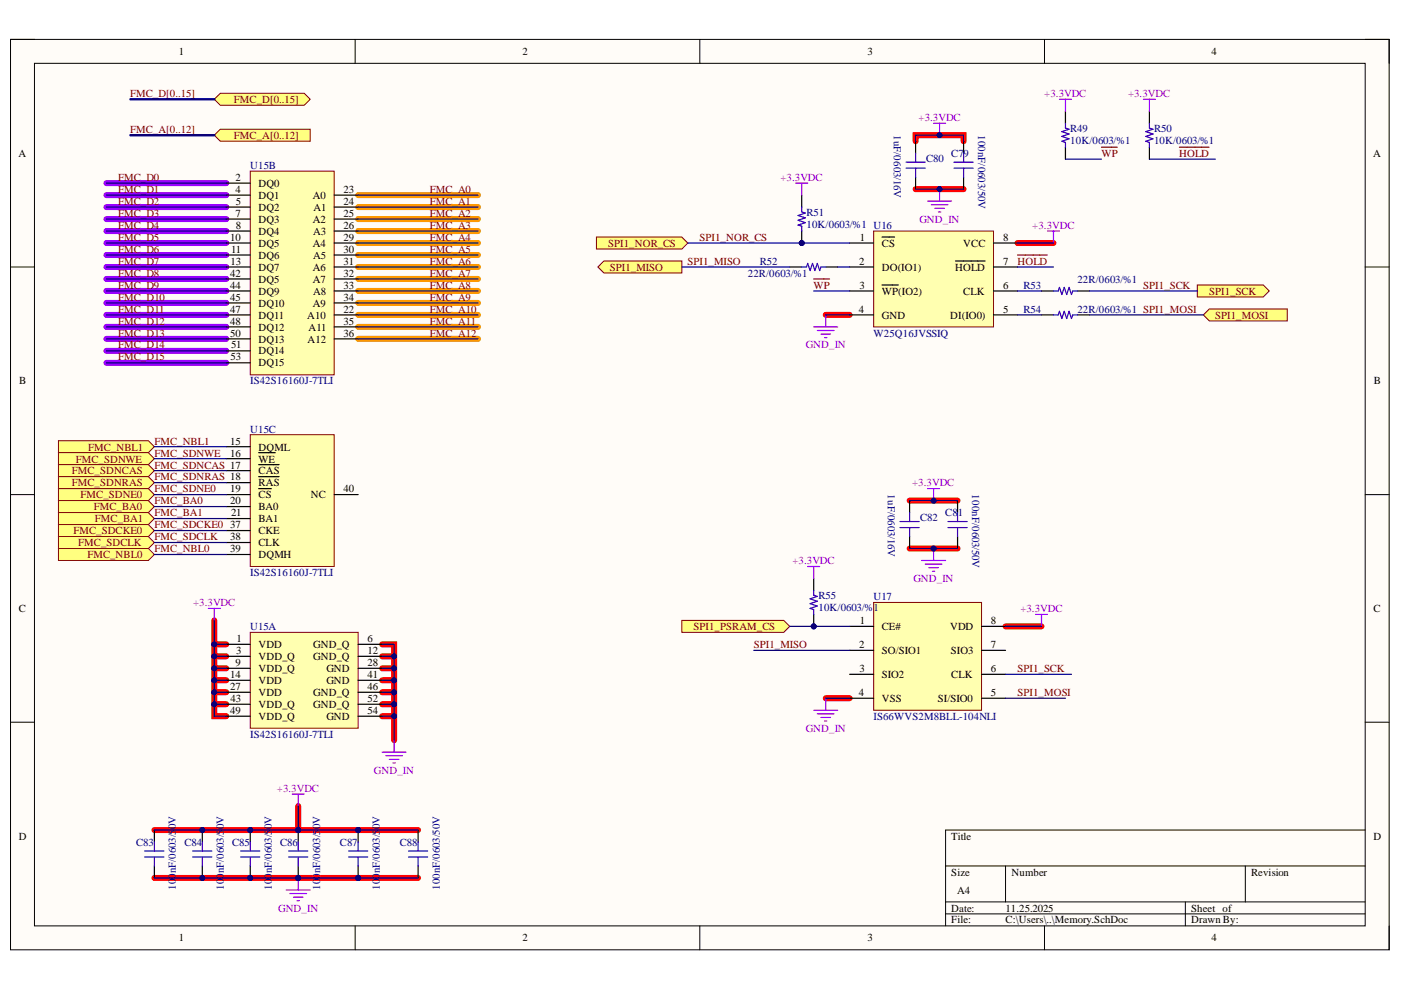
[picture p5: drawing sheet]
<svg xmlns="http://www.w3.org/2000/svg" width="297mm" height="210mm" viewBox="0 0 297 210" stroke-linecap="round" stroke-linejoin="round" font-family="sans-serif">
<defs><g id="words">
<g font-size="2.3">
<text x="37.9" y="11.7">1</text>
<text x="110.7" y="11.7">2</text>
<text x="183.9" y="11.7">3</text>
<text x="256.9" y="11.7">4</text>
<text x="3.9" y="33.3">A</text>
<text x="291.1" y="33.3">A</text>
<text x="49.9" y="38.4">2</text>
<text x="49.9" y="40.9">4</text>
<text x="54.8" y="39.6">DQ0</text>
<text x="72.8" y="40.9">23</text>
<text x="49.9" y="46">7</text>
<text x="50" y="43.5">5</text>
<text x="54.8" y="44.7">DQ2</text>
<text x="54.8" y="42.2">DQ1</text>
<text x="54.8" y="47.3">DQ3</text>
<text x="66.3" y="42.2">A0</text>
<text x="66.3" y="47.3">A2</text>
<text x="66.5" y="44.7">A1</text>
<text x="72.8" y="43.5">24</text>
<text x="72.8" y="46">25</text>
<text x="48.8" y="51.1">10</text>
<text x="49" y="53.6">11</text>
<text x="50" y="48.5">8</text>
<text x="54.8" y="49.8">DQ4</text>
<text x="54.8" y="52.3">DQ5</text>
<text x="66.3" y="52.3">A4</text>
<text x="66.4" y="49.8">A3</text>
<text x="72.8" y="48.5">26</text>
<text x="72.8" y="51.1">29</text>
<text x="72.8" y="53.6">30</text>
<text x="182.3" y="51.1">1</text>
<text x="187" y="52.3">CS</text>
<text x="204.2" y="52.3">VCC</text>
<text x="212.7" y="51.1">8</text>
<text x="48.8" y="58.7">42</text>
<text x="48.9" y="56.1">13</text>
<text x="54.8" y="54.9">DQ6</text>
<text x="54.8" y="57.4">DQ7</text>
<text x="54.8" y="59.9">DQ5</text>
<text x="66.3" y="57.4">A6</text>
<text x="66.3" y="59.9">A7</text>
<text x="66.4" y="54.9">A5</text>
<text x="72.8" y="56.1">31</text>
<text x="72.8" y="58.7">32</text>
<text x="182.2" y="56.1">2</text>
<text x="187" y="57.4">DO(IO1)</text>
<text x="202.5" y="57.4">HOLD</text>
<text x="212.7" y="56.1">7</text>
<text x="48.8" y="61.2">44</text>
<text x="48.8" y="63.7">45</text>
<text x="54.8" y="62.5">DQ9</text>
<text x="54.8" y="65">DQ10</text>
<text x="66.3" y="65">A9</text>
<text x="66.4" y="62.5">A8</text>
<text x="72.8" y="61.2">33</text>
<text x="72.8" y="63.7">34</text>
<text x="182.2" y="61.2">3</text>
<text x="187" y="62.5">WP(IO2)</text>
<text x="204.2" y="62.5">CLK</text>
<text x="212.7" y="61.2">6</text>
<text x="48.8" y="66.3">47</text>
<text x="48.8" y="71.4">50</text>
<text x="48.8" y="68.8">48</text>
<text x="54.8" y="67.5">DQ11</text>
<text x="54.8" y="70.1">DQ12</text>
<text x="65.1" y="67.5">A10</text>
<text x="65.4" y="70.1">A11</text>
<text x="72.8" y="66.3">22</text>
<text x="72.8" y="68.8">35</text>
<text x="72.8" y="71.4">36</text>
<text x="182.1" y="66.3">4</text>
<text x="187" y="67.5">GND</text>
<text x="201.4" y="67.5">DI(IO0)</text>
<text x="212.7" y="66.3">5</text>
<text x="48.9" y="76.4">53</text>
<text x="49" y="73.9">51</text>
<text x="54.8" y="72.6">DQ13</text>
<text x="54.8" y="77.7">DQ15</text>
<text x="54.8" y="75.2">DQ14</text>
<text x="65.2" y="72.6">A12</text>
<text x="4.1" y="81.5">B</text>
<text x="291.3" y="81.5">B</text>
<text x="48.8" y="94.3">15</text>
<text x="54.8" y="95.5">DQML</text>
<text x="48.8" y="96.8">16</text>
<text x="54.8" y="98.1">WE</text>
<text x="54.8" y="100.6">CAS</text>
<text x="48.8" y="104.4">19</text>
<text x="48.8" y="106.9">20</text>
<text x="54.8" y="103.1">RAS</text>
<text x="54.8" y="105.7">CS</text>
<text x="65.9" y="105.7">NC</text>
<text x="72.8" y="104.4">40</text>
<text x="48.8" y="112">37</text>
<text x="49" y="109.5">21</text>
<text x="54.8" y="113.3">CKE</text>
<text x="54.8" y="108.2">BA0</text>
<text x="54.8" y="110.8">BA1</text>
<text x="48.8" y="114.6">38</text>
<text x="48.8" y="117.1">39</text>
<text x="54.8" y="115.8">CLK</text>
<text x="54.8" y="118.4">DQMH</text>
<text x="4" y="129.8">C</text>
<text x="291.2" y="129.8">C</text>
<text x="50.2" y="136.1">1</text>
<text x="54.8" y="137.4">VDD</text>
<text x="66.4" y="137.4">GND_Q</text>
<text x="77.9" y="136.1">6</text>
<text x="182.2" y="137.4">2</text>
<text x="182.3" y="132.3">1</text>
<text x="187" y="133.6">CE#</text>
<text x="201.4" y="133.6">VDD</text>
<text x="210.1" y="137.4">7</text>
<text x="210.1" y="132.3">8</text>
<text x="48.8" y="143.7">14</text>
<text x="49.9" y="141.2">9</text>
<text x="50.1" y="138.7">3</text>
<text x="54.8" y="139.9">VDD_Q</text>
<text x="54.8" y="142.5">VDD_Q</text>
<text x="66.4" y="139.9">GND_Q</text>
<text x="69.2" y="142.5">GND</text>
<text x="77.9" y="138.7">12</text>
<text x="77.9" y="141.2">28</text>
<text x="77.9" y="143.7">41</text>
<text x="182.2" y="142.5">3</text>
<text x="187" y="138.7">SO/SIO1</text>
<text x="187" y="143.7">SIO2</text>
<text x="201.6" y="138.7">SIO3</text>
<text x="201.7" y="143.7">CLK</text>
<text x="210.1" y="142.5">6</text>
<text x="48.8" y="146.3">27</text>
<text x="48.9" y="148.9">43</text>
<text x="54.8" y="147.5">VDD</text>
<text x="54.8" y="145">VDD</text>
<text x="66.4" y="147.5">GND_Q</text>
<text x="69.2" y="145">GND</text>
<text x="77.9" y="146.3">46</text>
<text x="77.9" y="148.9">52</text>
<text x="182.1" y="147.5">4</text>
<text x="187" y="148.9">VSS</text>
<text x="198.8" y="148.9">SI/SIO0</text>
<text x="210.1" y="147.5">5</text>
<text x="48.8" y="151.4">49</text>
<text x="54.8" y="150.1">VDD_Q</text>
<text x="54.8" y="152.7">VDD_Q</text>
<text x="66.4" y="150.1">GND_Q</text>
<text x="69.2" y="152.7">GND</text>
<text x="77.9" y="151.4">54</text>
<text x="4" y="178">D</text>
<text x="201.7" y="178">Title</text>
<text x="291.2" y="178">D</text>
<text x="201.7" y="185.7">Size</text>
<text x="214.5" y="185.7">Number</text>
<text x="265.2" y="185.7">Revision</text>
<text x="203" y="189.5">A4</text>
<text x="201.7" y="193.3">Date:</text>
<text x="201.7" y="195.8">File:</text>
<text x="213.2" y="193.3">11.25.2025</text>
<text x="213.2" y="195.8">C:\Users\..\Memory.SchDoc</text>
<text x="252.5" y="193.3">Sheet of</text>
<text x="252.5" y="195.8">Drawn By:</text>
<text x="37.9" y="199.6">1</text>
<text x="110.7" y="199.6">2</text>
<text x="183.9" y="199.6">3</text>
<text x="256.9" y="199.6">4</text>
</g>
<g font-size="2.3" fill="#800000">
<text x="27.6" y="20.5">FMC_D[0..15]</text>
<text x="49.6" y="21.8">FMC_D[0..15]</text>
<text x="27.6" y="28.1">FMC_A[0..12]</text>
<text x="49.6" y="29.5">FMC_A[0..12]</text>
<text x="233.5" y="33.3">WP</text>
<text x="250" y="33.3">HOLD</text>
<text x="25" y="40.9">FMC_D1</text>
<text x="25" y="38.4">FMC_D0</text>
<text x="91.1" y="40.9">FMC_A0</text>
<text x="25" y="46">FMC_D3</text>
<text x="25" y="43.5">FMC_D2</text>
<text x="91.1" y="43.5">FMC_A1</text>
<text x="91.1" y="46">FMC_A2</text>
<text x="25" y="48.5">FMC_D4</text>
<text x="25" y="51.1">FMC_D5</text>
<text x="25" y="53.6">FMC_D6</text>
<text x="91.1" y="48.5">FMC_A3</text>
<text x="91.1" y="51.1">FMC_A4</text>
<text x="91.1" y="53.6">FMC_A5</text>
<text x="128.9" y="52.3">SPI1_NOR_CS</text>
<text x="148.3" y="51.1">SPI1_NOR_CS</text>
<text x="25" y="56.1">FMC_D7</text>
<text x="25" y="58.7">FMC_D8</text>
<text x="91.1" y="56.1">FMC_A6</text>
<text x="91.1" y="58.7">FMC_A7</text>
<text x="129.3" y="57.4">SPI1_MISO</text>
<text x="145.8" y="56.1">SPI1_MISO</text>
<text x="215.7" y="56.1">HOLD</text>
<text x="25" y="61.2">FMC_D9</text>
<text x="25" y="63.7">FMC_D10</text>
<text x="91.1" y="61.2">FMC_A8</text>
<text x="91.1" y="63.7">FMC_A9</text>
<text x="172.5" y="61.2">WP</text>
<text x="242.4" y="61.2">SPI1_SCK</text>
<text x="256.4" y="62.5">SPI1_SCK</text>
<text x="25" y="66.3">FMC_D11</text>
<text x="25" y="68.8">FMC_D12</text>
<text x="25" y="71.4">FMC_D13</text>
<text x="91.1" y="66.3">FMC_A10</text>
<text x="91.1" y="68.8">FMC_A11</text>
<text x="91.1" y="71.4">FMC_A12</text>
<text x="257.6" y="67.5">SPI1_MOSI</text>
<text x="25" y="73.9">FMC_D14</text>
<text x="25" y="76.4">FMC_D15</text>
<text x="18.7" y="95.5">FMC_NBL1</text>
<text x="32.7" y="94.3">FMC_NBL1</text>
<text x="15.2" y="100.6">FMC_SDNCAS</text>
<text x="16.1" y="98.1">FMC_SDNWE</text>
<text x="32.7" y="101.9">FMC_SDNRAS 18</text>
<text x="32.7" y="99.3">FMC_SDNCAS 17</text>
<text x="32.7" y="96.8">FMC_SDNWE</text>
<text x="15.2" y="103.1">FMC_SDNRAS</text>
<text x="17.1" y="105.7">FMC_SDNE0</text>
<text x="32.7" y="104.4">FMC_SDNE0</text>
<text x="32.7" y="106.9">FMC_BA0</text>
<text x="15.6" y="113.3">FMC_SDCKE0</text>
<text x="19.9" y="108.2">FMC_BA0</text>
<text x="20.1" y="110.8">FMC_BA1</text>
<text x="32.7" y="112">FMC_SDCKE0</text>
<text x="32.7" y="109.5">FMC_BA1</text>
<text x="16.6" y="115.8">FMC_SDCLK</text>
<text x="18.5" y="118.4">FMC_NBL0</text>
<text x="32.7" y="114.6">FMC_SDCLK</text>
<text x="32.7" y="117.1">FMC_NBL0</text>
<text x="147" y="133.6">SPI1_PSRAM_CS</text>
<text x="159.8" y="137.4">SPI1_MISO</text>
<text x="215.7" y="142.5">SPI1_SCK</text>
<text x="215.7" y="147.5">SPI1_MOSI</text>
</g>
<g font-size="2.3" fill="#90f">
<text x="221.4" y="20.5">+3.3VDC</text>
<text x="239.2" y="20.5">+3.3VDC</text>
<text x="194.8" y="25.6">+3.3VDC</text>
<text x="165.5" y="38.4">+3.3VDC</text>
<text x="194.9" y="47.3">GND_IN</text>
<text x="218.9" y="48.5">+3.3VDC</text>
<text x="170.8" y="73.9">GND_IN</text>
<text x="193.4" y="103.1">+3.3VDC</text>
<text x="168" y="119.6">+3.3VDC</text>
<text x="193.7" y="123.4">GND_IN</text>
<text x="40.9" y="128.5">+3.3VDC</text>
<text x="216.3" y="129.8">+3.3VDC</text>
<text x="170.8" y="155.2">GND_IN</text>
<text x="58.7" y="167.9">+3.3VDC</text>
<text x="79.3" y="164.1">GND_IN</text>
<text x="59" y="193.3">GND_IN</text>
</g>
<g font-size="2.3" fill="#000080">
<text x="189.5" y="28.7" transform="rotate(90 189.5 28.7)">1uF/0603/16V</text>
<text x="207.4" y="28.7" transform="rotate(90 207.4 28.7)">100nF/0603/50V</text>
<text x="226.9" y="27.9">R49</text>
<text x="244.7" y="27.9">R50</text>
<text x="53" y="35.8">U15B</text>
<text x="196.4" y="34.3">C80</text>
<text x="201.7" y="33.3">C79</text>
<text x="226.9" y="30.5">10K/0603/%1</text>
<text x="244.7" y="30.5">10K/0603/%1</text>
<text x="171" y="45.7">R51</text>
<text x="171" y="48.3">10K/0603/%1 U16</text>
<text x="158.5" y="58.7">22R/0603/%1</text>
<text x="161.1" y="56.1">R52</text>
<text x="228.4" y="59.9">22R/0603/%1</text>
<text x="217" y="61.2">R53</text>
<text x="185.2" y="71.4">W25Q16JVSSIQ</text>
<text x="217" y="66.3">R54</text>
<text x="228.4" y="66.3">22R/0603/%1 SPI1_MOSI</text>
<text x="53" y="81.5">IS42S16160J-7TLI</text>
<text x="53" y="91.7">U15C</text>
<text x="188.2" y="104.8" transform="rotate(90 188.2 104.8)">1uF/0603/16V</text>
<text x="206.1" y="104.8" transform="rotate(90 206.1 104.8)">100nF/0603/50V</text>
<text x="195.1" y="110.5">C82</text>
<text x="200.4" y="109.5">C81</text>
<text x="53" y="122.2">IS42S16160J-7TLI</text>
<text x="173.5" y="127">R55</text>
<text x="173.5" y="129.5">10K/0603/%1</text>
<text x="185.2" y="127.2">U17</text>
<text x="53" y="133.6">U15A</text>
<text x="185.2" y="152.7">IS66WVS2M8BLL-104NLI</text>
<text x="53" y="156.5">IS42S16160J-7TLI</text>
<text x="28.9" y="179.3">C83</text>
<text x="37.3" y="175.9" transform="rotate(-90 37.3 175.9)">0V</text>
<text x="39.1" y="179.3">C84</text>
<text x="47.5" y="175.9" transform="rotate(-90 47.5 175.9)">0V</text>
<text x="49.2" y="179.3">C85</text>
<text x="57.6" y="175.9" transform="rotate(-90 57.6 175.9)">0V</text>
<text x="59.4" y="179.3">C86</text>
<text x="67.9" y="175.9" transform="rotate(-90 67.9 175.9)">0V</text>
<text x="72.1" y="179.3">C87</text>
<text x="80.5" y="175.9" transform="rotate(-90 80.5 175.9)">0V</text>
<text x="84.8" y="179.3">C88</text>
<text x="37.3" y="188.7" transform="rotate(-90 37.3 188.7)">100nF/0603/5</text>
<text x="47.5" y="188.7" transform="rotate(-90 47.5 188.7)">100nF/0603/5</text>
<text x="57.6" y="188.7" transform="rotate(-90 57.6 188.7)">100nF/0603/5</text>
<text x="67.9" y="188.7" transform="rotate(-90 67.9 188.7)">100nF/0603/5</text>
<text x="80.5" y="188.7" transform="rotate(-90 80.5 188.7)">100nF/0603/5</text>
<text x="93.2" y="188.7" transform="rotate(-90 93.2 188.7)">100nF/0603/50V</text>
</g>
</g></defs>
<path d="M2.2 8.4h292.3v193h-292.3z" fill-rule="evenodd" fill="#fffcf8"/>
<path d="M2.2 8.4h292.3v193h-292.3z" fill="none" stroke="#000" stroke-width=".21"/>
<path d="M7.3 13.4h282.1v182.9h-282.1z" fill-rule="evenodd" fill="#fffcf8"/>
<g fill="none" stroke="#000" stroke-width=".21">
<path d="M2.2 8.3h5.1M7.3 13.4h282.1v182.9h-282.1zM75.3 8.3v5.1M148.4 8.3v5.1M221.5 8.4v5M289.4 8.4h5.1v5M2.2 56.6h5.1M289.4 56.6h5.1M2.2 104.9h5.1M289.4 104.9h5.1M2.2 153.1h5.1M289.4 153.1h5.1"/>
<path d="M289.4 176h-88.9v20.3M75.3 196.3v5.1M148.4 196.3v5.1M200.5 183.6h88.9M200.5 191.2h88.9M200.5 193.8h88.9M213.2 183.6v7.6M221.5 196.3v5.1M251.3 191.2v5.1M264 183.6v7.6M294.5 196.3v5.1"/>
</g>
<g fill="none" stroke="#f00" stroke-width="1.3">
<path d="M194.1 29.9v-1.2h10.2v1.2M194.1 40.1h10.2M215.7 51.5h7.7M175.1 66.8h5M192.9 106.1h10.1M192.9 116.3h10.1M45.4 131.5v20.4h2.6M45.4 139.2h2.6M45.4 136.6h2.6M81 136.6h2.6v20.3M81 139.2h2.6M213.2 132.8h7.6"/>
<path d="M45.4 149.3h2.6M45.4 146.8h2.6M45.4 144.2h2.6M45.4 141.7h2.6M81 151.9h2.6M81 149.3h2.6M81 146.8h2.6M81 144.2h2.6M81 141.7h2.6M175.1 148h5M32.7 176h55.9M63.2 170.9v5.1"/>
<path d="M32.7 186.1h55.9"/>
</g>
<g fill="none" stroke="#f90" stroke-width="1.3">
<path d="M75.9 41.4h25.5M75.9 43.9h25.5M75.9 46.4h25.5M75.9 49h25.5M75.9 51.5h25.5M75.9 54.1h25.5M75.9 56.6h25.5M75.9 59.1h25.5M75.9 61.7h25.5M75.9 64.2h25.5M75.9 66.8h25.5M75.9 69.3h25.5"/>
<path d="M75.9 71.8h25.5"/>
</g>
<g fill="none" stroke="#90f" stroke-width="1.3">
<path d="M22.6 38.8h25.4M22.6 56.6h25.4M22.6 54.1h25.4M22.6 51.5h25.4M22.6 49h25.4M22.6 46.4h25.4M22.6 43.9h25.4M22.6 41.4h25.4M22.6 59.1h25.4M22.6 61.7h25.4M22.6 64.2h25.4M22.6 66.8h25.4"/>
<path d="M22.6 69.3h25.4M22.6 71.8h25.4M22.6 74.4h25.4M22.6 76.9h25.4"/>
</g>
<path d="M81 159.5h5.1M83.6 156.9v2.6M62 168.4h2.5M63.2 168.4v2.5M81.8 160.2h3.5M82.5 161h2.1M83.3 161.8h.5" fill="none" stroke="#90f" stroke-width=".25"/>
<path d="M53.1 134.1h22.8v20.3h-22.8z" fill-rule="evenodd" fill="#ffffb0"/>
<path d="M53.1 134.1h22.8v20.3h-22.8z" fill="none" stroke="#800000" stroke-width=".21"/>
<g fill="none" stroke="#000" stroke-width=".25">
<path d="M48 136.6h5.1M48 139.2h5.1M75.9 136.6h5.1M75.9 139.2h5.1M48 141.7h5.1M48 146.8h5.1M48 144.2h5.1M48 149.3h5.1M48 151.9h5.1M75.9 141.7h5.1M75.9 146.8h5.1M75.9 144.2h5.1"/>
<path d="M75.9 149.3h5.1M75.9 151.9h5.1"/>
</g>
<path d="M53.1 36.3h17.8v43.2h-17.8z" fill-rule="evenodd" fill="#ffffb0"/>
<path d="M53.1 36.3h17.8v43.2h-17.8z" fill="none" stroke="#800000" stroke-width=".21"/>
<g fill="none" stroke="#000" stroke-width=".25">
<path d="M48 38.8h5.1M48 43.9h5.1M48 49h5.1M48 51.5h5.1M48 41.4h5.1M48 46.4h5.1M48 54.1h5.1M48 56.6h5.1M48 59.1h5.1M70.9 43.9h5M70.9 49h5M70.9 51.5h5"/>
<path d="M70.9 41.4h5M70.9 46.4h5M70.9 54.1h5M70.9 56.6h5M70.9 59.1h5M48 61.7h5.1M48 66.8h5.1M48 71.8h5.1M48 76.9h5.1M48 64.2h5.1M48 69.3h5.1M48 74.4h5.1"/>
<path d="M70.9 61.7h5M70.9 66.8h5M70.9 71.8h5M70.9 64.2h5M70.9 69.3h5"/>
</g>
<path d="M53.1 92.2h17.8v27.9h-17.8z" fill-rule="evenodd" fill="#ffffb0"/>
<path d="M53.1 92.2h17.8v27.9h-17.8z" fill="none" stroke="#800000" stroke-width=".21"/>
<g fill="none" stroke="#000" stroke-width=".25">
<path d="M48 97.2h5.1M48 99.8h5.1M48 94.7h5.1M54.8 96h3.6M54.8 98.5h4.4M48 102.3h5.1M48 104.9h5.1M48 112.5h5.1M48 115h5.1M48 107.4h5.1M48 109.9h5.1M48 117.6h5.1"/>
<path d="M54.8 101.1h4.4M54.8 103.6h2.7M70.9 104.9h5"/>
</g>
<path d="M60.7 188.7h5.1M61.5 189.5h3.5M62.2 190.2h2M63 191h.5M63.2 186.1v2.6" fill="none" stroke="#90f" stroke-width=".25"/>
<circle cx="63.2" cy="186.1" r=".51" fill="#000080"/>
<circle cx="63.2" cy="186.1" r=".51" fill="none" stroke="#000080" stroke-width=".21"/>
<path d="M44.2 129h2.5M45.4 129v2.5" fill="none" stroke="#90f" stroke-width=".25"/>
<path d="M185.2 49h25.4v20.3h-25.4z" fill-rule="evenodd" fill="#ffffb0"/>
<path d="M185.2 49h25.4v20.3h-25.4z" fill="none" stroke="#800000" stroke-width=".21"/>
<path d="M180.1 51.5h5.1M180.1 56.6h5.1M187 50.3h2.7M202.6 55.3h6.3M210.6 51.5h5.1M210.6 56.6h5.1M180.1 61.7h5.1M180.1 66.8h5.1M187 60.4h3.5M210.6 61.7h5.1M210.6 66.8h5.1" fill="none" stroke="#000" stroke-width=".25"/>
<path d="M197.9 26.1h2.6M199.2 26.1v2.6M222.1 49h2.5M223.4 49v2.5M172.5 69.3h5.1M173.3 70.1h3.5M174.1 70.8h2M174.8 71.6h.5M175.1 66.8v2.5" fill="none" stroke="#90f" stroke-width=".25"/>
<circle cx="199.2" cy="28.7" r=".51" fill="#000080"/>
<circle cx="199.2" cy="28.7" r=".51" fill="none" stroke="#000080" stroke-width=".21"/>
<path d="M196.7 42.6h5.1M197.4 43.4h3.6M198.2 44.2h2M199 44.9h.5M199.2 40.1v2.5" fill="none" stroke="#90f" stroke-width=".25"/>
<circle cx="199.2" cy="40.1" r=".51" fill="#000080"/>
<circle cx="199.2" cy="40.1" r=".51" fill="none" stroke="#000080" stroke-width=".21"/>
<path d="M45.4 21l1.3-1.2h17.8l1.3 1.2-1.3 1.3h-17.8z" fill-rule="evenodd" fill="#ffff80"/>
<path d="M45.4 21l1.3-1.2h17.8l1.3 1.2-1.3 1.3h-17.8z" fill="none" stroke="#800000" stroke-width=".21"/>
<path d="M45.4 28.7l1.3-1.3h19.1v2.5h-19.1z" fill-rule="evenodd" fill="#ffff80"/>
<path d="M45.4 28.7l1.3-1.3h19.1v2.5h-19.1z" fill="none" stroke="#800000" stroke-width=".21"/>
<path d="M12.4 93.4h19.1l1.2 1.3-1.2 1.3h-19.1z" fill-rule="evenodd" fill="#ffff80"/>
<path d="M12.4 93.4h19.1l1.2 1.3-1.2 1.3h-19.1z" fill="none" stroke="#800000" stroke-width=".21"/>
<path d="M12.4 96h19.1l1.2 1.2-1.2 1.3h-19.1z" fill-rule="evenodd" fill="#ffff80"/>
<path d="M12.4 96h19.1l1.2 1.2-1.2 1.3h-19.1z" fill="none" stroke="#800000" stroke-width=".21"/>
<path d="M12.4 98.5h19.1l1.2 1.3-1.2 1.3h-19.1z" fill-rule="evenodd" fill="#ffff80"/>
<path d="M12.4 98.5h19.1l1.2 1.3-1.2 1.3h-19.1z" fill="none" stroke="#800000" stroke-width=".21"/>
<path d="M12.4 101.1h19.1l1.2 1.2-1.2 1.3h-19.1z" fill-rule="evenodd" fill="#ffff80"/>
<path d="M12.4 101.1h19.1l1.2 1.2-1.2 1.3h-19.1z" fill="none" stroke="#800000" stroke-width=".21"/>
<path d="M12.4 103.6h19.1l1.2 1.3-1.2 1.2h-19.1z" fill-rule="evenodd" fill="#ffff80"/>
<path d="M12.4 103.6h19.1l1.2 1.3-1.2 1.2h-19.1z" fill="none" stroke="#800000" stroke-width=".21"/>
<path d="M12.4 106.1h19.1l1.2 1.3-1.2 1.3h-19.1z" fill-rule="evenodd" fill="#ffff80"/>
<path d="M12.4 106.1h19.1l1.2 1.3-1.2 1.3h-19.1z" fill="none" stroke="#800000" stroke-width=".21"/>
<path d="M12.4 108.7h19.1l1.2 1.2-1.2 1.3h-19.1z" fill-rule="evenodd" fill="#ffff80"/>
<path d="M12.4 108.7h19.1l1.2 1.2-1.2 1.3h-19.1z" fill="none" stroke="#800000" stroke-width=".21"/>
<path d="M12.4 111.2h19.1l1.2 1.3-1.2 1.3h-19.1z" fill-rule="evenodd" fill="#ffff80"/>
<path d="M12.4 111.2h19.1l1.2 1.3-1.2 1.3h-19.1z" fill="none" stroke="#800000" stroke-width=".21"/>
<path d="M12.4 113.8h19.1l1.2 1.2-1.2 1.3h-19.1z" fill-rule="evenodd" fill="#ffff80"/>
<path d="M12.4 113.8h19.1l1.2 1.2-1.2 1.3h-19.1z" fill="none" stroke="#800000" stroke-width=".21"/>
<path d="M12.4 116.3h19.1l1.2 1.3-1.2 1.2h-19.1z" fill-rule="evenodd" fill="#ffff80"/>
<path d="M12.4 116.3h19.1l1.2 1.3-1.2 1.2h-19.1z" fill="none" stroke="#800000" stroke-width=".21"/>
<circle cx="170" cy="51.5" r=".51" fill="#000080"/>
<circle cx="170" cy="51.5" r=".51" fill="none" stroke="#000080" stroke-width=".21"/>
<path d="M170 49v2.5" fill="none" stroke="#000" stroke-width=".25"/>
<circle cx="170" cy="51.5" r=".51" fill="#000080"/>
<circle cx="170" cy="51.5" r=".51" fill="none" stroke="#000080" stroke-width=".21"/>
<path d="M225.9 23.6v2.5M225.9 31.2v2.6M243.7 23.6v2.5M243.7 31.2v2.6M167.4 56.6h2.6M170 41.4v2.5M175.1 56.6h2.5M220.8 61.7h2.6M220.8 66.8h2.6M228.4 61.7h2.6M228.4 66.8h2.6" fill="none" stroke="#000" stroke-width=".25"/>
<path d="M225.9 26.1v1l.8 .3-1.6 .5 1.6 .5-1.6 .5 1.6 .5-1.6 .5 .8 .3v1M243.7 26.1v1l.8 .3-1.6 .5 1.6 .5-1.6 .5 1.6 .5-1.6 .5 .8 .3v1M170 43.9v1l.7 .3-1.5 .5 1.5 .5-1.5 .5 1.5 .5-1.5 .5 .8 .3v1M170 56.6h1l.3-.8 .5 1.6 .5-1.6 .5 1.6 .5-1.6 .5 1.6 .3-.8h1M223.4 61.7h1l.2-.8 .5 1.6 .5-1.6 .6 1.6 .5-1.6 .5 1.6 .2-.8h1M223.4 66.8h1l.2-.8 .5 1.5 .5-1.5 .6 1.5 .5-1.5 .5 1.5 .2-.7h1" fill="none" stroke="#00f" stroke-width=".25"/>
<path d="M168.7 38.8h2.6M170 38.8v2.6M224.6 21h2.6M225.9 21v2.6M242.4 21h2.6M243.7 21v2.6" fill="none" stroke="#90f" stroke-width=".25"/>
<path d="M233.5 31.2h3.4M250 31.2h6.3M172.5 59.1h3.4M215.7 54.1h6.3" fill="none" stroke="#800000" stroke-width=".25"/>
<path d="M128 55.3h16.6v2.6h-16.6l-1.2-1.3z" fill-rule="evenodd" fill="#ffff80"/>
<path d="M128 55.3h16.6v2.6h-16.6l-1.2-1.3z" fill="none" stroke="#800000" stroke-width=".21"/>
<path d="M255.1 66.8l1.3-1.3h16.5v2.5h-16.5z" fill-rule="evenodd" fill="#ffff80"/>
<path d="M255.1 66.8l1.3-1.3h16.5v2.5h-16.5z" fill="none" stroke="#800000" stroke-width=".21"/>
<path d="M253.9 60.4h13.9l1.3 1.3-1.3 1.3h-13.9z" fill-rule="evenodd" fill="#ffff80"/>
<path d="M253.9 60.4h13.9l1.3 1.3-1.3 1.3h-13.9z" fill="none" stroke="#800000" stroke-width=".21"/>
<path d="M185.2 127.7h22.9v22.9h-22.9z" fill-rule="evenodd" fill="#ffffb0"/>
<path d="M185.2 127.7h22.9v22.9h-22.9z" fill="none" stroke="#800000" stroke-width=".21"/>
<path d="M180.1 132.8h5.1M180.1 137.9h5.1M208.1 132.8h5.1M208.1 137.9h5.1M180.1 143h5.1M180.1 148h5.1M208.1 143h5.1M208.1 148h5.1" fill="none" stroke="#000" stroke-width=".25"/>
<path d="M144.6 131.5h21.6l1.2 1.3-1.2 1.3h-21.6z" fill-rule="evenodd" fill="#ffff80"/>
<path d="M144.6 131.5h21.6l1.2 1.3-1.2 1.3h-21.6z" fill="none" stroke="#800000" stroke-width=".21"/>
<path d="M126.5 50.3h18.1l1.2 1.2-1.2 1.3h-18.1z" fill-rule="evenodd" fill="#ffff80"/>
<path d="M126.5 50.3h18.1l1.2 1.2-1.2 1.3h-18.1z" fill="none" stroke="#800000" stroke-width=".21"/>
<circle cx="172.5" cy="132.8" r=".51" fill="#000080"/>
<circle cx="172.5" cy="132.8" r=".51" fill="none" stroke="#000080" stroke-width=".21"/>
<path d="M172.5 130.3v2.5" fill="none" stroke="#000" stroke-width=".25"/>
<circle cx="172.5" cy="132.8" r=".51" fill="#000080"/>
<circle cx="172.5" cy="132.8" r=".51" fill="none" stroke="#000080" stroke-width=".21"/>
<path d="M172.5 122.6v2.6M32.7 176v2.5M32.7 183.6v2.5" fill="none" stroke="#000" stroke-width=".25"/>
<path d="M172.5 125.2v1l.8 .3-1.5 .5 1.5 .5-1.5 .5 1.5 .5-1.5 .5 .7 .2v1.1M32.7 178.5v1.9M30.7 181.7h4.1M30.7 180.4h4.1M32.7 181.7v1.9" fill="none" stroke="#00f" stroke-width=".25"/>
<path d="M171.3 120.1h2.5M172.5 120.1v2.5M219.5 130.3h2.6M220.8 130.3v2.5M172.5 150.6h5.1M173.3 151.4h3.5M174.1 152.1h2M174.8 152.9h.5M175.1 148v2.6" fill="none" stroke="#90f" stroke-width=".25"/>
<circle cx="42.9" cy="176" r=".51" fill="#000080"/>
<circle cx="42.9" cy="176" r=".51" fill="none" stroke="#000080" stroke-width=".21"/>
<circle cx="42.9" cy="186.1" r=".51" fill="#000080"/>
<circle cx="42.9" cy="186.1" r=".51" fill="none" stroke="#000080" stroke-width=".21"/>
<path d="M42.9 176v2.5" fill="none" stroke="#000" stroke-width=".25"/>
<circle cx="42.9" cy="176" r=".51" fill="#000080"/>
<circle cx="42.9" cy="176" r=".51" fill="none" stroke="#000080" stroke-width=".21"/>
<path d="M42.9 183.6v2.5" fill="none" stroke="#000" stroke-width=".25"/>
<circle cx="42.9" cy="186.1" r=".51" fill="#000080"/>
<circle cx="42.9" cy="186.1" r=".51" fill="none" stroke="#000080" stroke-width=".21"/>
<path d="M42.9 178.5v1.9M40.9 181.7h4M40.9 180.4h4M42.9 181.7v1.9" fill="none" stroke="#00f" stroke-width=".25"/>
<circle cx="53.1" cy="176" r=".51" fill="#000080"/>
<circle cx="53.1" cy="176" r=".51" fill="none" stroke="#000080" stroke-width=".21"/>
<circle cx="53.1" cy="186.1" r=".51" fill="#000080"/>
<circle cx="53.1" cy="186.1" r=".51" fill="none" stroke="#000080" stroke-width=".21"/>
<path d="M53.1 176v2.5" fill="none" stroke="#000" stroke-width=".25"/>
<circle cx="53.1" cy="176" r=".51" fill="#000080"/>
<circle cx="53.1" cy="176" r=".51" fill="none" stroke="#000080" stroke-width=".21"/>
<path d="M53.1 183.6v2.5" fill="none" stroke="#000" stroke-width=".25"/>
<circle cx="53.1" cy="186.1" r=".51" fill="#000080"/>
<circle cx="53.1" cy="186.1" r=".51" fill="none" stroke="#000080" stroke-width=".21"/>
<path d="M53.1 178.5v1.9M51 181.7h4.1M51 180.4h4.1M53.1 181.7v1.9" fill="none" stroke="#00f" stroke-width=".25"/>
<circle cx="63.2" cy="176" r=".51" fill="#000080"/>
<circle cx="63.2" cy="176" r=".51" fill="none" stroke="#000080" stroke-width=".21"/>
<circle cx="63.2" cy="186.1" r=".51" fill="#000080"/>
<circle cx="63.2" cy="186.1" r=".51" fill="none" stroke="#000080" stroke-width=".21"/>
<path d="M63.2 176v2.5" fill="none" stroke="#000" stroke-width=".25"/>
<circle cx="63.2" cy="176" r=".51" fill="#000080"/>
<circle cx="63.2" cy="176" r=".51" fill="none" stroke="#000080" stroke-width=".21"/>
<path d="M63.2 183.6v2.5" fill="none" stroke="#000" stroke-width=".25"/>
<circle cx="63.2" cy="186.1" r=".51" fill="#000080"/>
<circle cx="63.2" cy="186.1" r=".51" fill="none" stroke="#000080" stroke-width=".21"/>
<path d="M63.2 178.5v1.9M61.2 181.7h4.1M61.2 180.4h4.1M63.2 181.7v1.9" fill="none" stroke="#00f" stroke-width=".25"/>
<circle cx="75.9" cy="176" r=".51" fill="#000080"/>
<circle cx="75.9" cy="176" r=".51" fill="none" stroke="#000080" stroke-width=".21"/>
<circle cx="75.9" cy="186.1" r=".51" fill="#000080"/>
<circle cx="75.9" cy="186.1" r=".51" fill="none" stroke="#000080" stroke-width=".21"/>
<path d="M75.9 176v2.5" fill="none" stroke="#000" stroke-width=".25"/>
<circle cx="75.9" cy="176" r=".51" fill="#000080"/>
<circle cx="75.9" cy="176" r=".51" fill="none" stroke="#000080" stroke-width=".21"/>
<path d="M75.9 183.6v2.5" fill="none" stroke="#000" stroke-width=".25"/>
<circle cx="75.9" cy="186.1" r=".51" fill="#000080"/>
<circle cx="75.9" cy="186.1" r=".51" fill="none" stroke="#000080" stroke-width=".21"/>
<g fill="none" stroke="#00f" stroke-width=".25">
<path d="M192.1 34.4h4.1M192.1 35.7h4.1M194.1 32.5v1.9M194.1 35.7v1.9M202.3 34.4h4M202.3 35.7h4M204.3 32.5v1.9M204.3 35.7v1.9M75.9 178.5v1.9M88.6 178.5v1.9M73.9 181.7h4.1M73.9 180.4h4.1"/>
<path d="M75.9 181.7v1.9M86.6 181.7h4.1M86.6 180.4h4.1M88.6 181.7v1.9"/>
</g>
<path d="M194.1 29.9v2.6M194.1 37.6v2.5M204.3 29.9v2.6M204.3 37.6v2.5M88.6 176v2.5M88.6 183.6v2.5" fill="none" stroke="#000" stroke-width=".25"/>
<path d="M196.7 103.6h2.5M197.9 103.6v2.5" fill="none" stroke="#90f" stroke-width=".25"/>
<circle cx="197.9" cy="106.1" r=".51" fill="#000080"/>
<circle cx="197.9" cy="106.1" r=".51" fill="none" stroke="#000080" stroke-width=".21"/>
<path d="M195.4 118.8h5.1M196.2 119.6h3.5M197.9 116.3v2.5M196.9 120.4h2.1M197.7 121.1h.5" fill="none" stroke="#90f" stroke-width=".25"/>
<circle cx="197.9" cy="116.3" r=".51" fill="#000080"/>
<circle cx="197.9" cy="116.3" r=".51" fill="none" stroke="#000080" stroke-width=".21"/>
<path d="M192.9 106.1v2.6M192.9 113.8v2.5M203 106.1v2.6M203 113.8v2.5" fill="none" stroke="#000" stroke-width=".25"/>
<path d="M190.8 110.6h4.1M190.8 111.9h4.1M192.9 108.7v1.9M192.9 111.9v1.9M201 110.6h4.1M201 111.9h4.1M203 108.7v1.9M203 111.9v1.9" fill="none" stroke="#00f" stroke-width=".25"/>
<path d="M32.7 176h55.9" fill="none" stroke="#000080" stroke-width=".25"/>
<circle cx="42.9" cy="176" r=".51" fill="#000080"/>
<circle cx="42.9" cy="176" r=".51" fill="none" stroke="#000080" stroke-width=".21"/>
<circle cx="53.1" cy="176" r=".51" fill="#000080"/>
<circle cx="53.1" cy="176" r=".51" fill="none" stroke="#000080" stroke-width=".21"/>
<circle cx="63.2" cy="176" r=".51" fill="#000080"/>
<circle cx="63.2" cy="176" r=".51" fill="none" stroke="#000080" stroke-width=".21"/>
<circle cx="75.9" cy="176" r=".51" fill="#000080"/>
<circle cx="75.9" cy="176" r=".51" fill="none" stroke="#000080" stroke-width=".21"/>
<path d="M32.7 186.1h55.9" fill="none" stroke="#000080" stroke-width=".25"/>
<circle cx="42.9" cy="186.1" r=".51" fill="#000080"/>
<circle cx="42.9" cy="186.1" r=".51" fill="none" stroke="#000080" stroke-width=".21"/>
<circle cx="53.1" cy="186.1" r=".51" fill="#000080"/>
<circle cx="53.1" cy="186.1" r=".51" fill="none" stroke="#000080" stroke-width=".21"/>
<circle cx="63.2" cy="186.1" r=".51" fill="#000080"/>
<circle cx="63.2" cy="186.1" r=".51" fill="none" stroke="#000080" stroke-width=".21"/>
<circle cx="75.9" cy="186.1" r=".51" fill="#000080"/>
<circle cx="75.9" cy="186.1" r=".51" fill="none" stroke="#000080" stroke-width=".21"/>
<path d="M63.2 170.9v5.1" fill="none" stroke="#000080" stroke-width=".25"/>
<circle cx="63.2" cy="176" r=".51" fill="#000080"/>
<circle cx="63.2" cy="176" r=".51" fill="none" stroke="#000080" stroke-width=".21"/>
<path d="M81 136.6h2.6v20.3" fill="none" stroke="#000080" stroke-width=".25"/>
<circle cx="83.6" cy="139.2" r=".51" fill="#000080"/>
<circle cx="83.6" cy="139.2" r=".51" fill="none" stroke="#000080" stroke-width=".21"/>
<circle cx="83.6" cy="141.7" r=".51" fill="#000080"/>
<circle cx="83.6" cy="141.7" r=".51" fill="none" stroke="#000080" stroke-width=".21"/>
<circle cx="83.6" cy="144.2" r=".51" fill="#000080"/>
<circle cx="83.6" cy="144.2" r=".51" fill="none" stroke="#000080" stroke-width=".21"/>
<circle cx="83.6" cy="146.8" r=".51" fill="#000080"/>
<circle cx="83.6" cy="146.8" r=".51" fill="none" stroke="#000080" stroke-width=".21"/>
<circle cx="83.6" cy="149.3" r=".51" fill="#000080"/>
<circle cx="83.6" cy="149.3" r=".51" fill="none" stroke="#000080" stroke-width=".21"/>
<circle cx="83.6" cy="151.9" r=".51" fill="#000080"/>
<circle cx="83.6" cy="151.9" r=".51" fill="none" stroke="#000080" stroke-width=".21"/>
<path d="M81 151.9h2.6" fill="none" stroke="#000080" stroke-width=".25"/>
<circle cx="83.6" cy="151.9" r=".51" fill="#000080"/>
<circle cx="83.6" cy="151.9" r=".51" fill="none" stroke="#000080" stroke-width=".21"/>
<path d="M81 149.3h2.6" fill="none" stroke="#000080" stroke-width=".25"/>
<circle cx="83.6" cy="149.3" r=".51" fill="#000080"/>
<circle cx="83.6" cy="149.3" r=".51" fill="none" stroke="#000080" stroke-width=".21"/>
<path d="M81 146.8h2.6" fill="none" stroke="#000080" stroke-width=".25"/>
<circle cx="83.6" cy="146.8" r=".51" fill="#000080"/>
<circle cx="83.6" cy="146.8" r=".51" fill="none" stroke="#000080" stroke-width=".21"/>
<path d="M81 144.2h2.6" fill="none" stroke="#000080" stroke-width=".25"/>
<circle cx="83.6" cy="144.2" r=".51" fill="#000080"/>
<circle cx="83.6" cy="144.2" r=".51" fill="none" stroke="#000080" stroke-width=".21"/>
<path d="M81 141.7h2.6" fill="none" stroke="#000080" stroke-width=".25"/>
<circle cx="83.6" cy="141.7" r=".51" fill="#000080"/>
<circle cx="83.6" cy="141.7" r=".51" fill="none" stroke="#000080" stroke-width=".21"/>
<path d="M81 139.2h2.6" fill="none" stroke="#000080" stroke-width=".25"/>
<circle cx="83.6" cy="139.2" r=".51" fill="#000080"/>
<circle cx="83.6" cy="139.2" r=".51" fill="none" stroke="#000080" stroke-width=".21"/>
<g fill="none" stroke="#000080" stroke-width=".25">
<path d="M22.6 38.8h25.4M22.6 41.4h25.4M22.6 43.9h25.4M22.6 46.4h25.4M22.6 49h25.4M22.6 51.5h25.4M22.6 54.1h25.4M22.6 56.6h25.4M22.6 59.1h25.4M75.9 41.4h25.5M75.9 43.9h25.5M75.9 46.4h25.5"/>
<path d="M75.9 49h25.5M75.9 51.5h25.5M75.9 54.1h25.5M75.9 56.6h25.5M75.9 59.1h25.5M22.6 61.7h25.4M22.6 64.2h25.4M22.6 66.8h25.4M22.6 69.3h25.4M22.6 71.8h25.4M22.6 74.4h25.4M22.6 76.9h25.4"/>
<path d="M75.9 61.7h25.5M75.9 64.2h25.5M75.9 66.8h25.5M75.9 69.3h25.5M75.9 71.8h25.5M32.7 97.2h15.3M32.7 99.8h15.3M32.7 94.7h15.3M32.7 102.3h15.3M32.7 104.9h15.3M32.7 107.4h15.3M32.7 109.9h15.3"/>
<path d="M32.7 112.5h15.3M32.7 115h15.3M32.7 117.6h15.3M45.4 136.6h2.6"/>
</g>
<circle cx="45.4" cy="136.6" r=".51" fill="#000080"/>
<circle cx="45.4" cy="136.6" r=".51" fill="none" stroke="#000080" stroke-width=".21"/>
<path d="M45.4 139.2h2.6" fill="none" stroke="#000080" stroke-width=".25"/>
<circle cx="45.4" cy="139.2" r=".51" fill="#000080"/>
<circle cx="45.4" cy="139.2" r=".51" fill="none" stroke="#000080" stroke-width=".21"/>
<path d="M45.4 141.7h2.6" fill="none" stroke="#000080" stroke-width=".25"/>
<circle cx="45.4" cy="141.7" r=".51" fill="#000080"/>
<circle cx="45.4" cy="141.7" r=".51" fill="none" stroke="#000080" stroke-width=".21"/>
<path d="M45.4 146.8h2.6" fill="none" stroke="#000080" stroke-width=".25"/>
<circle cx="45.4" cy="146.8" r=".51" fill="#000080"/>
<circle cx="45.4" cy="146.8" r=".51" fill="none" stroke="#000080" stroke-width=".21"/>
<path d="M45.4 149.3h2.6" fill="none" stroke="#000080" stroke-width=".25"/>
<circle cx="45.4" cy="149.3" r=".51" fill="#000080"/>
<circle cx="45.4" cy="149.3" r=".51" fill="none" stroke="#000080" stroke-width=".21"/>
<path d="M45.4 144.2h2.6" fill="none" stroke="#000080" stroke-width=".25"/>
<circle cx="45.4" cy="144.2" r=".51" fill="#000080"/>
<circle cx="45.4" cy="144.2" r=".51" fill="none" stroke="#000080" stroke-width=".21"/>
<path d="M45.4 131.5v20.4h2.6" fill="none" stroke="#000080" stroke-width=".25"/>
<circle cx="45.4" cy="136.6" r=".51" fill="#000080"/>
<circle cx="45.4" cy="136.6" r=".51" fill="none" stroke="#000080" stroke-width=".21"/>
<circle cx="45.4" cy="139.2" r=".51" fill="#000080"/>
<circle cx="45.4" cy="139.2" r=".51" fill="none" stroke="#000080" stroke-width=".21"/>
<circle cx="45.4" cy="141.7" r=".51" fill="#000080"/>
<circle cx="45.4" cy="141.7" r=".51" fill="none" stroke="#000080" stroke-width=".21"/>
<circle cx="45.4" cy="144.2" r=".51" fill="#000080"/>
<circle cx="45.4" cy="144.2" r=".51" fill="none" stroke="#000080" stroke-width=".21"/>
<circle cx="45.4" cy="146.8" r=".51" fill="#000080"/>
<circle cx="45.4" cy="146.8" r=".51" fill="none" stroke="#000080" stroke-width=".21"/>
<circle cx="45.4" cy="149.3" r=".51" fill="#000080"/>
<circle cx="45.4" cy="149.3" r=".51" fill="none" stroke="#000080" stroke-width=".21"/>
<path d="M194.1 29.9v-1.2h10.2v1.2M215.7 51.5h7.7M175.1 66.8h5" fill="none" stroke="#000080" stroke-width=".25"/>
<circle cx="199.2" cy="28.7" r=".51" fill="#000080"/>
<circle cx="199.2" cy="28.7" r=".51" fill="none" stroke="#000080" stroke-width=".21"/>
<path d="M194.1 40.1h10.2" fill="none" stroke="#000080" stroke-width=".25"/>
<circle cx="199.2" cy="40.1" r=".51" fill="#000080"/>
<circle cx="199.2" cy="40.1" r=".51" fill="none" stroke="#000080" stroke-width=".21"/>
<path d="M145.8 51.5h34.3" fill="none" stroke="#000080" stroke-width=".25"/>
<circle cx="170" cy="51.5" r=".51" fill="#000080"/>
<circle cx="170" cy="51.5" r=".51" fill="none" stroke="#000080" stroke-width=".21"/>
<path d="M225.9 33.8h7.6M243.7 33.8h14M144.6 56.6h22.8M177.6 56.6h2.5M215.7 56.6h7.7M172.5 61.7h7.6M215.7 61.7h5.1M215.7 66.8h5.1M231 61.7h22.9M231 66.8h24.1M167.4 132.8h12.7" fill="none" stroke="#000080" stroke-width=".25"/>
<circle cx="172.5" cy="132.8" r=".51" fill="#000080"/>
<circle cx="172.5" cy="132.8" r=".51" fill="none" stroke="#000080" stroke-width=".21"/>
<path d="M192.9 106.1h10.1M159.8 137.9h20.3M213.2 132.8h7.6M175.1 148h5M213.2 143h14M213.2 148h12.7" fill="none" stroke="#000080" stroke-width=".25"/>
<circle cx="197.9" cy="106.1" r=".51" fill="#000080"/>
<circle cx="197.9" cy="106.1" r=".51" fill="none" stroke="#000080" stroke-width=".21"/>
<path d="M192.9 116.3h10.1" fill="none" stroke="#000080" stroke-width=".25"/>
<circle cx="197.9" cy="116.3" r=".51" fill="#000080"/>
<circle cx="197.9" cy="116.3" r=".51" fill="none" stroke="#000080" stroke-width=".21"/>
<path d="M27.6 21h17.8M27.6 28.7h17.8" fill="none" stroke="#000080" stroke-width=".51"/>
<use href="#words"/>
</svg>
